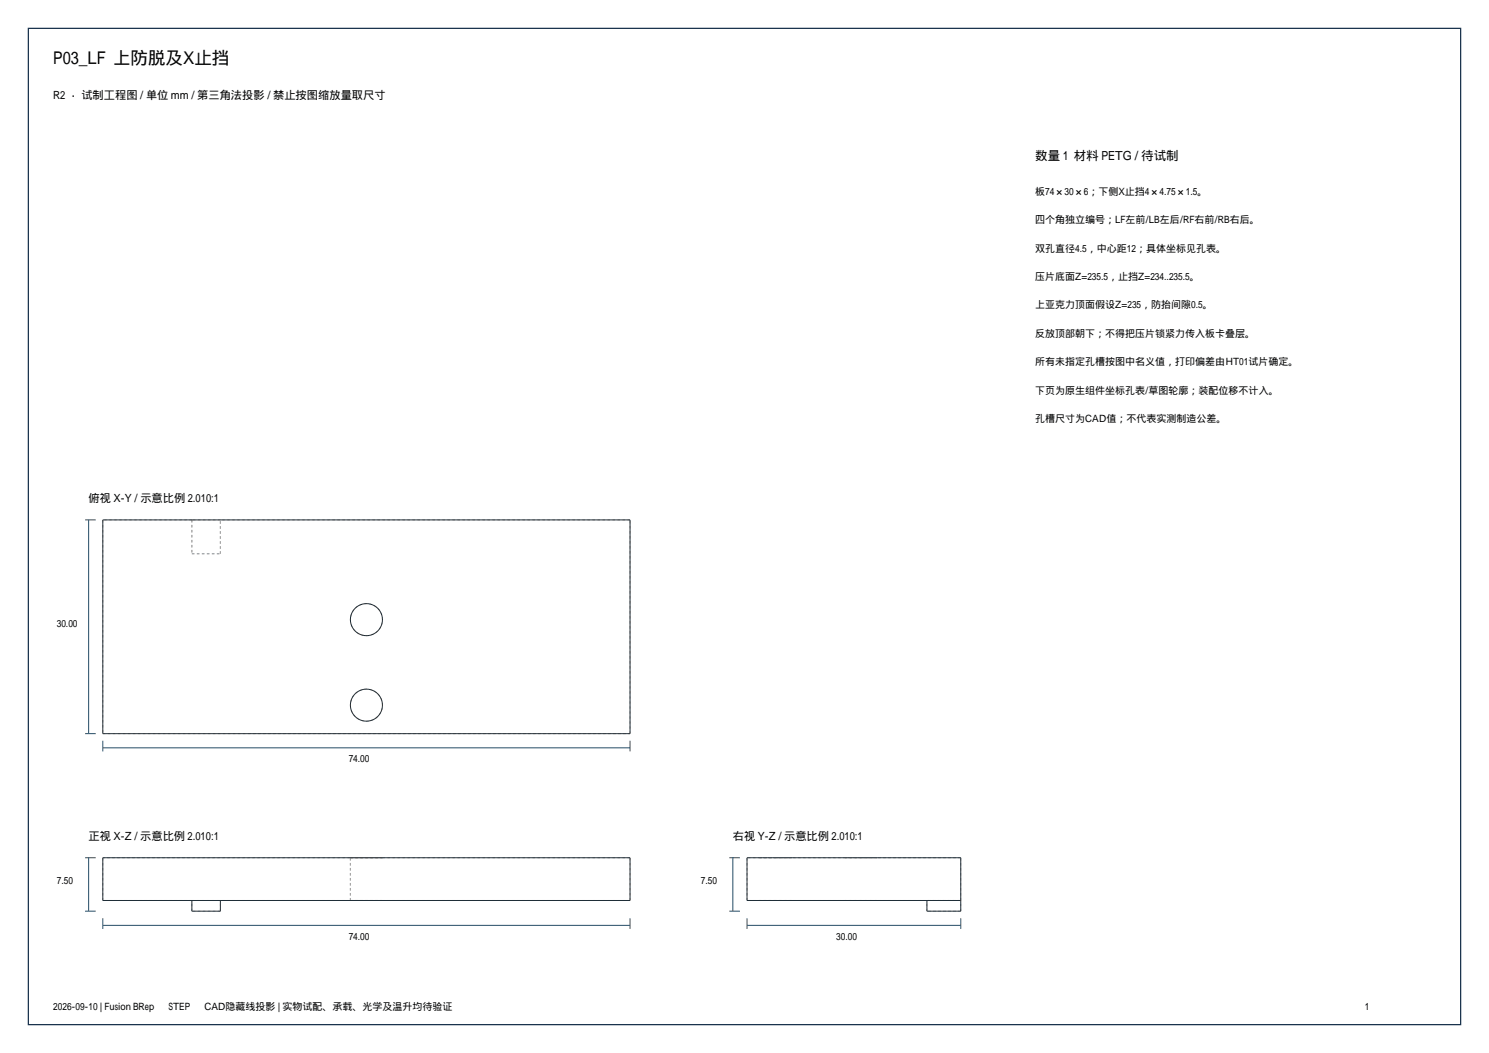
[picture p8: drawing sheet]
<svg xmlns="http://www.w3.org/2000/svg" width="420mm" height="297mm" viewBox="0 0 420 297" stroke-linecap="round" stroke-linejoin="round" font-family="sans-serif">
<defs><g id="words">
<text font-size="4.9" x="15" y="18">P03_LF 上防脱及X止挡</text>
<text font-size="3.5" x="292" y="45">数量 1 材料 PETG / 待试制</text>
<g font-size="3.2">
<text x="15" y="28">R2 · 试制工程图 / 单位 mm / 第三角法投影 / 禁止按图缩放量取尺寸</text>
<text x="25" y="141.6">俯视 X-Y / 示意比例 2.010:1</text>
<text x="25" y="236.9">正视 X-Z / 示意比例 2.010:1</text>
<text x="206.7" y="236.9">右视 Y-Z / 示意比例 2.010:1</text>
</g>
<g font-size="2.8">
<text x="292" y="55">板74×30×6；下侧X止挡4×4.75×1.5。</text>
<text x="292" y="63">四个角独立编号；LF左前/LB左后/RF右前/RB右后。</text>
<text x="292" y="71">双孔直径4.5，中心距12；具体坐标见孔表。</text>
<text x="292" y="79">压片底面Z=235.5，止挡Z=234..235.5。</text>
<text x="292" y="87">上亚克力顶面假设Z=235，防抬间隙0.5。</text>
<text x="292" y="95">反放顶部朝下；不得把压片锁紧力传入板卡叠层。</text>
<text x="292" y="103">所有未指定孔槽按图中名义值，打印偏差由HT01试片确定。</text>
<text x="292" y="111">下页为原生组件坐标孔表/草图轮廓；装配位移不计入。</text>
<text x="292" y="119">孔槽尺寸为CAD值；不代表实测制造公差。</text>
<text x="16" y="176.8">30.00</text>
<text x="98.4" y="214.9">74.00</text>
<text x="16" y="249.5">7.50</text>
<text x="197.7" y="249.5">7.50</text>
<text x="98.4" y="265">74.00</text>
<text x="235.9" y="265">30.00</text>
<text x="15" y="285">2026-09-10 | Fusion BRep → STEP → CAD隐藏线投影 | 实物试配、承载、光学及温升均待验证</text>
</g>
</g></defs>
<path d="M8 8h404v281h-404z" fill="none" stroke="#1a334d" stroke-width=".35"/>
<g fill="none" stroke="#a6a6a6" stroke-width=".28" stroke-dasharray=".7 .7" stroke-linecap="butt">
<path d="M29 146.6v60.3M54.1 156.2h8.1M54.1 146.6v9.6M54.1 146.6h-25.1M62.2 156.2v-9.6M62.2 146.6h-8.1M177.7 146.6h-115.5M98.8 174.8a4.5 4.5 0 0 0 6.6 4 4.5 4.5 0 0 0 .5-7.7 4.5 4.5 0 0 0-7 3.1l-.1 .6M98.8 198.9a4.5 4.5 0 0 0 6.6 4 4.5 4.5 0 0 0 .5-7.7 4.5 4.5 0 0 0-7 3.1l-.1 .6M29 206.9h148.7M177.7 206.9v-60.3M29 254v-12.1"/>
<path d="M54.1 254h8.1M54.1 257v-3M54.1 254h-25.1M62.2 257v-3M62.2 257h-8.1M98.8 254v-12.1M98.8 241.9h9.1M98.8 254h9.1M107.9 241.9h-9.1M107.9 254h-9.1M177.7 254h-115.5M177.7 241.9h-148.7"/>
<path d="M177.7 254v-12.1M210.7 254v-12.1M214.2 241.9h4.5M214.2 254h9.1M218.7 241.9h4.6M218.7 254h-4.5M223.3 241.9h-9.1M223.3 254h-4.6M238.3 241.9h4.6M238.3 254h9.1M242.9 241.9h4.5M242.9 254h-4.6"/>
<path d="M247.4 241.9h-9.1M247.4 254h-4.5M261.5 254h9.5M261.5 257v-3M271 257h-9.5M271 254h-9.5M271 257v-3M271 254h-60.3M271 254v-12.1M271 241.9h-60.3"/>
</g>
<g fill="none" stroke="#1f2e38" stroke-width=".28">
<path d="M29 146.6h148.7v60.3h-148.7zM29 241.9h148.7v12.1h-148.7zM54.1 254v3h8.1v-3M261.5 254v3h9.5v-15.1h-60.3v12.1h60.3"/>
<circle cx="103.4" cy="174.8" r="4.5"/>
<circle cx="103.4" cy="198.9" r="4.5"/>
</g>
<g fill="none" stroke="#264d66" stroke-width=".28">
<path d="M24 146.6h3M25 146.6v60.3M24 206.9h3M29 210.9h148.7M29 208.9v3M177.7 208.9v3M24 257h3M24 241.9h3M25 241.9v15.1M29 259v3M177.7 259v3M205.7 257h3"/>
<path d="M205.7 241.9h3M206.7 241.9v15.1M210.7 259v3M271 259v3M29 261h148.7M210.7 261h60.3"/>
</g>
<use href="#words"/>
</svg>
